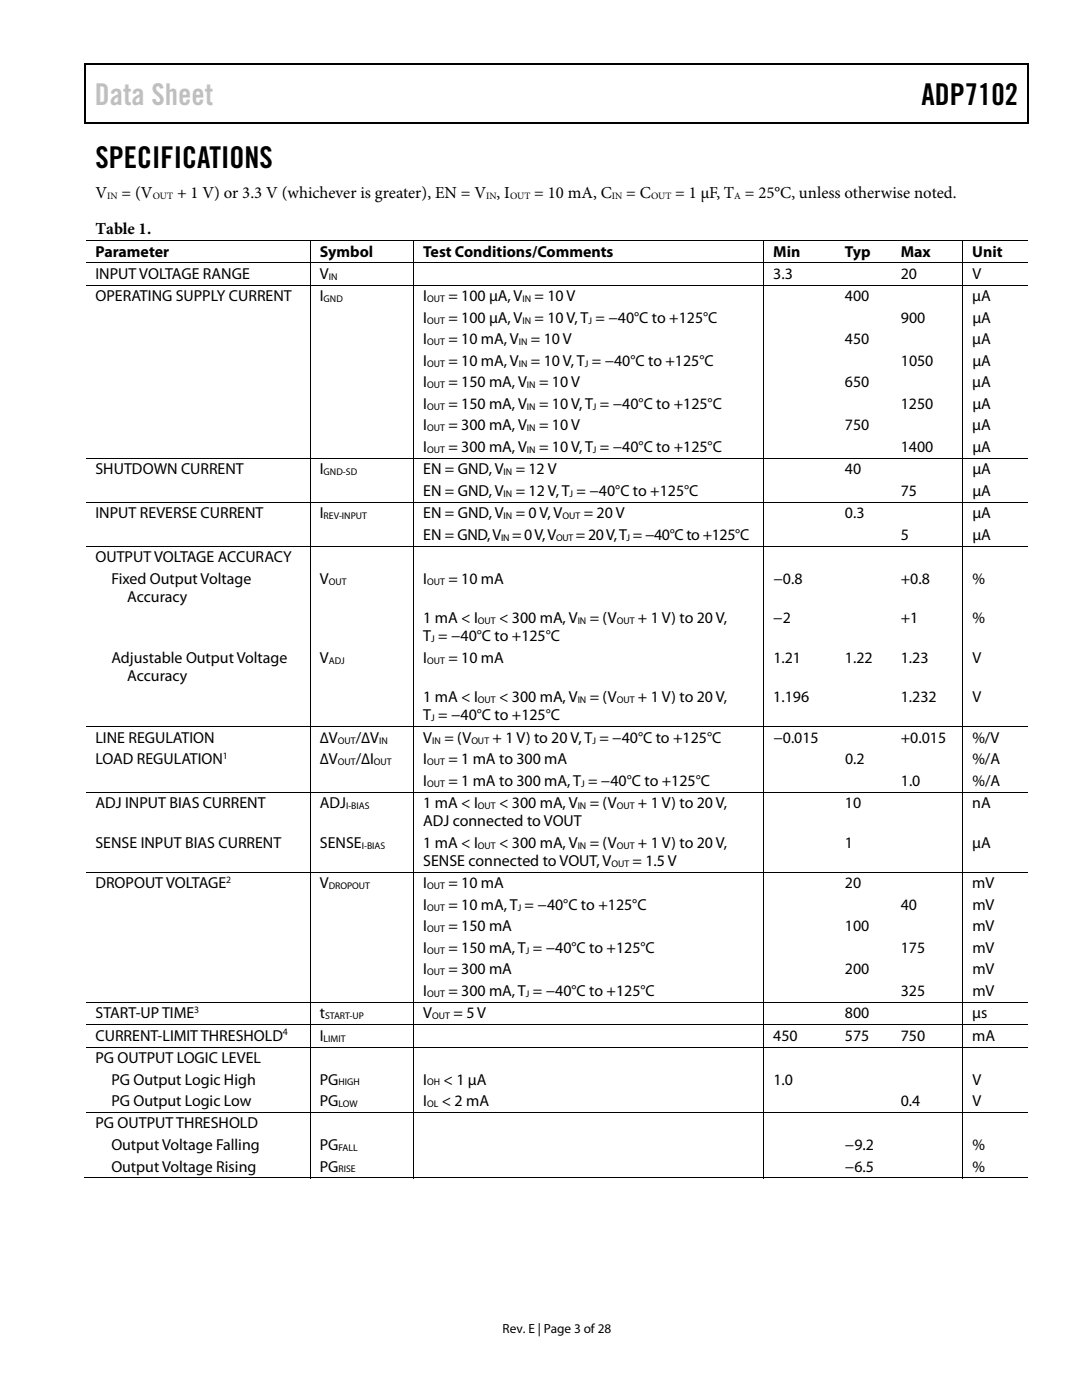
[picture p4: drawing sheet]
<svg xmlns="http://www.w3.org/2000/svg" width="216mm" height="279mm" viewBox="0 0 216 279" stroke-linecap="round" stroke-linejoin="round" font-family="sans-serif">
<defs><g id="words">
<text font-size="6" fill="#c0c0c0" x="18.9" y="21">Data Sheet</text>
<g font-size="6">
<text x="183.9" y="21">ADP7102</text>
<text x="19" y="33.6">SPECIFICATIONS</text>
</g>
<g font-size="3.3">
<text x="19" y="39.5">V</text>
<text x="24.3" y="39.5">= (V</text>
<text x="35.3" y="39.5">+ 1 V) or 3.3 V (whichever is greater), EN = V , I</text>
<text x="106.6" y="39.5">= 10 mA, C</text>
<text x="125" y="39.5">= C</text>
<text x="134.7" y="39.5">= 1 μF, T = 25°C, unless otherwise noted.</text>
<text x="19" y="46.6">Table 1.</text>
</g>
<g font-size="3.2">
<text x="19" y="51.2">Parameter</text>
<text x="63.8" y="51.2">Symbol</text>
<text x="84.4" y="51.2">Test Conditions/Comments</text>
<text x="154.3" y="51.2">Min</text>
<text x="168.6" y="51.2">Typ</text>
<text x="179.7" y="51.2">Max</text>
<text x="194" y="51.2">Unit</text>
<text x="19" y="55.6">INPUT VOLTAGE RANGE</text>
<text x="63.8" y="55.6">V</text>
<text x="154.3" y="55.6">3.3</text>
<text x="179.7" y="55.6">20</text>
<text x="194" y="55.6">V</text>
<text x="19" y="60.1">OPERATING SUPPLY CURRENT</text>
<text x="63.8" y="60.1">I</text>
<text x="84.5" y="60.1">I</text>
<text x="84.5" y="64.4">I</text>
<text x="89.5" y="60.1">= 100 μA, V</text>
<text x="89.5" y="64.4">= 100 μA, V</text>
<text x="106.7" y="60.1">= 10 V</text>
<text x="106.7" y="64.4">= 10 V, T = −40°C to +125°C</text>
<text x="168.6" y="60.1">400</text>
<text x="179.8" y="64.4">900</text>
<text x="194" y="60.1">μA</text>
<text x="194" y="64.4">μA</text>
<text x="84.5" y="68.7">I</text>
<text x="89.5" y="68.7">= 10 mA, V</text>
<text x="105.9" y="68.7">= 10 V</text>
<text x="168.6" y="68.7">450</text>
<text x="194" y="68.7">μA</text>
<text x="84.5" y="73">I</text>
<text x="84.5" y="77.3">I</text>
<text x="89.5" y="73">= 10 mA, V</text>
<text x="89.5" y="77.3">= 150 mA, V</text>
<text x="105.9" y="73">= 10 V, T = −40°C to +125°C</text>
<text x="107.6" y="77.3">= 10 V</text>
<text x="168.6" y="77.3">650</text>
<text x="179.8" y="73">1050</text>
<text x="194" y="77.3">μA</text>
<text x="194" y="73">μA</text>
<text x="84.5" y="81.6">I</text>
<text x="89.5" y="81.6">= 150 mA, V</text>
<text x="107.6" y="81.6">= 10 V, T = −40°C to +125°C</text>
<text x="179.7" y="81.6">1250</text>
<text x="194" y="81.6">μA</text>
<text x="84.5" y="85.9">I</text>
<text x="89.5" y="85.9">= 300 mA, V</text>
<text x="107.6" y="85.9">= 10 V</text>
<text x="168.6" y="85.9">750</text>
<text x="194" y="85.9">μA</text>
<text x="19" y="94.7">SHUTDOWN CURRENT</text>
<text x="63.8" y="94.7">I</text>
<text x="84.5" y="94.7">EN = GND, V</text>
<text x="84.5" y="90.2">I</text>
<text x="89.5" y="90.2">= 300 mA, V</text>
<text x="102.9" y="94.7">= 12 V</text>
<text x="107.6" y="90.2">= 10 V, T = −40°C to +125°C</text>
<text x="168.6" y="94.7">40</text>
<text x="179.7" y="90.2">1400</text>
<text x="194" y="94.7">μA</text>
<text x="194" y="90.2">μA</text>
<text x="84.5" y="99">EN = GND, V</text>
<text x="102.9" y="99">= 12 V, T = −40°C to +125°C</text>
<text x="179.7" y="99">75</text>
<text x="194" y="99">μA</text>
<text x="19" y="103.4">INPUT REVERSE CURRENT</text>
<text x="63.8" y="103.4">I</text>
<text x="84.5" y="103.4">EN = GND, V</text>
<text x="84.5" y="107.7">EN = GND,V = 0 V, V</text>
<text x="102.9" y="103.4">= 0 V, V</text>
<text x="114.9" y="107.7">= 20 V, T = −40°C to +125°C</text>
<text x="116.5" y="103.4">= 20 V</text>
<text x="168.6" y="103.4">0.3</text>
<text x="179.7" y="107.7">5</text>
<text x="194" y="103.4">μA</text>
<text x="194" y="107.7">μA</text>
<text x="19" y="112.2">OUTPUT VOLTAGE ACCURACY</text>
<text x="22.2" y="116.5">Fixed Output Voltage</text>
<text x="63.8" y="116.5">V</text>
<text x="84.5" y="116.5">I</text>
<text x="89.5" y="116.5">= 10 mA</text>
<text x="154.3" y="116.5">−0.8</text>
<text x="179.8" y="116.5">+0.8</text>
<text x="194" y="116.5">%</text>
<text x="25.4" y="120.1">Accuracy</text>
<text x="84.5" y="124.4">1 mA &lt; I</text>
<text x="99.6" y="124.4">&lt; 300 mA, V</text>
<text x="117.7" y="124.4">= (V</text>
<text x="127.3" y="124.4">+ 1 V) to 20 V,</text>
<text x="154.3" y="124.4">−2</text>
<text x="179.7" y="124.4">+1</text>
<text x="194" y="124.4">%</text>
<text x="84.5" y="128">T = −40°C to +125°C</text>
<text x="22.2" y="132.3">Adjustable Output Voltage</text>
<text x="25.4" y="135.9">Accuracy</text>
<text x="63.8" y="132.3">V</text>
<text x="84.5" y="132.3">I</text>
<text x="89.5" y="132.3">= 10 mA</text>
<text x="154.3" y="132.3">1.21</text>
<text x="168.6" y="132.3">1.22</text>
<text x="179.7" y="132.3">1.23</text>
<text x="194" y="132.3">V</text>
<text x="84.5" y="140.2">1 mA &lt; I</text>
<text x="84.5" y="143.8">T = −40°C to +125°C</text>
<text x="99.6" y="140.2">&lt; 300 mA, V</text>
<text x="117.7" y="140.2">= (V</text>
<text x="127.3" y="140.2">+ 1 V) to 20 V,</text>
<text x="154.3" y="140.2">1.196</text>
<text x="179.7" y="140.2">1.232</text>
<text x="194" y="140.2">V</text>
<text x="19" y="148.2">LINE REGULATION</text>
<text x="63.8" y="148.2">∆V</text>
<text x="71" y="148.2">/∆V</text>
<text x="84.5" y="148.2">V</text>
<text x="88.7" y="148.2">= (V</text>
<text x="98.3" y="148.2">+ 1 V) to 20 V, T = −40°C to +125°C</text>
<text x="154.3" y="148.2">−0.015</text>
<text x="179.7" y="148.2">+0.015</text>
<text x="194" y="148.2">%/V</text>
<text x="19" y="152.5">LOAD REGULATION</text>
<text x="63.8" y="152.5">∆V</text>
<text x="71" y="152.5">/∆I</text>
<text x="84.5" y="152.5">I</text>
<text x="89.5" y="152.5">= 1 mA to 300 mA</text>
<text x="168.6" y="152.5">0.2</text>
<text x="194" y="152.5">%/A</text>
<text x="19" y="161.3">ADJ INPUT BIAS CURRENT</text>
<text x="63.8" y="161.3">ADJ</text>
<text x="84.5" y="156.8">I</text>
<text x="84.5" y="161.3">1 mA &lt; I</text>
<text x="89.5" y="156.8">= 1 mA to 300 mA, T = −40°C to +125°C</text>
<text x="99.6" y="161.3">&lt; 300 mA, V</text>
<text x="117.7" y="161.3">= (V</text>
<text x="127.3" y="161.3">+ 1 V) to 20 V,</text>
<text x="168.6" y="161.3">10</text>
<text x="179.8" y="156.8">1.0</text>
<text x="194" y="161.3">nA</text>
<text x="194" y="156.8">%/A</text>
<text x="84.5" y="164.9">ADJ connected to VOUT</text>
<text x="19" y="169.2">SENSE INPUT BIAS CURRENT</text>
<text x="63.8" y="169.2">SENSE</text>
<text x="84.5" y="172.8">SENSE connected to VOUT, V</text>
<text x="84.5" y="169.2">1 mA &lt; I</text>
<text x="99.6" y="169.2">&lt; 300 mA, V</text>
<text x="117.7" y="169.2">= (V</text>
<text x="126.2" y="172.8">= 1.5 V</text>
<text x="127.3" y="169.2">+ 1 V) to 20 V,</text>
<text x="168.6" y="169.2">1</text>
<text x="194" y="169.2">μA</text>
<text x="19" y="177.2">DROPOUT VOLTAGE</text>
<text x="63.8" y="177.2">V</text>
<text x="84.5" y="177.2">I</text>
<text x="89.5" y="177.2">= 10 mA</text>
<text x="168.6" y="177.2">20</text>
<text x="194" y="177.2">mV</text>
<text x="84.5" y="181.5">I</text>
<text x="84.5" y="185.8">I</text>
<text x="89.5" y="181.5">= 10 mA, T = −40°C to +125°C</text>
<text x="89.5" y="185.8">= 150 mA</text>
<text x="168.6" y="185.8">100</text>
<text x="179.7" y="181.5">40</text>
<text x="194" y="185.8">mV</text>
<text x="194" y="181.5">mV</text>
<text x="84.5" y="190.1">I</text>
<text x="89.5" y="190.1">= 150 mA, T = −40°C to +125°C</text>
<text x="179.7" y="190.1">175</text>
<text x="194" y="190.1">mV</text>
<text x="84.5" y="194.4">I</text>
<text x="89.5" y="194.4">= 300 mA</text>
<text x="168.6" y="194.4">200</text>
<text x="194" y="194.4">mV</text>
<text x="19" y="203.2">START-UP TIME</text>
<text x="63.8" y="203.2">t</text>
<text x="84.5" y="203.2">V</text>
<text x="84.5" y="198.7">I</text>
<text x="89.5" y="198.7">= 300 mA, T = −40°C to +125°C</text>
<text x="90.5" y="203.2">= 5 V</text>
<text x="168.6" y="203.2">800</text>
<text x="179.7" y="198.7">325</text>
<text x="194" y="203.2">μs</text>
<text x="194" y="198.7">mV</text>
<text x="19" y="207.7">CURRENT-LIMIT THRESHOLD</text>
<text x="63.8" y="207.7">I</text>
<text x="154.3" y="207.7">450</text>
<text x="168.6" y="207.7">575</text>
<text x="179.7" y="207.7">750</text>
<text x="194" y="207.7">mA</text>
<text x="19" y="212.2">PG OUTPUT LOGIC LEVEL</text>
<text x="22.2" y="216.5">PG Output Logic High</text>
<text x="22.2" y="220.7">PG Output Logic Low</text>
<text x="63.8" y="220.7">PG</text>
<text x="63.8" y="216.5">PG</text>
<text x="84.5" y="220.7">I</text>
<text x="84.5" y="216.5">I</text>
<text x="88.1" y="220.7">&lt; 2 mA</text>
<text x="88.5" y="216.5">&lt; 1 μA</text>
<text x="154.3" y="216.5">1.0</text>
<text x="179.7" y="220.7">0.4</text>
<text x="194" y="220.7">V</text>
<text x="194" y="216.5">V</text>
<text x="19" y="225.2">PG OUTPUT THRESHOLD</text>
<text x="22.2" y="229.5">Output Voltage Falling</text>
<text x="22.2" y="233.8">Output Voltage Rising</text>
<text x="63.8" y="229.5">PG</text>
<text x="63.8" y="233.8">PG</text>
<text x="168.6" y="229.5">−9.2</text>
<text x="168.6" y="233.8">−6.5</text>
<text x="194" y="229.5">%</text>
<text x="194" y="233.8">%</text>
</g>
<text font-size="2.6" x="100.3" y="266">Rev. E | Page 3 of 28</text>
<g font-size="1.9">
<text x="21.4" y="39.7">IN</text>
<text x="30.5" y="39.7">OUT</text>
<text x="97" y="39.7">IN</text>
<text x="101.8" y="39.7">OUT</text>
<text x="122.1" y="39.7">IN</text>
<text x="129.9" y="39.7">OUT</text>
<text x="146.5" y="39.7">A</text>
<text x="65.6" y="55.8">IN</text>
<text x="64.6" y="60.3">GND</text>
<text x="85.2" y="60.3">OUT</text>
<text x="85.2" y="64.6">OUT</text>
<text x="104.3" y="60.3">IN</text>
<text x="104.3" y="64.6">IN</text>
<text x="117.4" y="64.6">J</text>
<text x="85.2" y="68.9">OUT</text>
<text x="103.5" y="68.9">IN</text>
<text x="85.2" y="73.2">OUT</text>
<text x="85.2" y="77.5">OUT</text>
<text x="103.5" y="73.2">IN</text>
<text x="105.2" y="77.5">IN</text>
<text x="116.7" y="73.2">J</text>
<text x="85.2" y="81.8">OUT</text>
<text x="105.2" y="81.8">IN</text>
<text x="118.3" y="81.8">J</text>
<text x="85.2" y="86.1">OUT</text>
<text x="105.2" y="86.1">IN</text>
<text x="64.6" y="94.8">GND-SD</text>
<text x="85.2" y="90.4">OUT</text>
<text x="100.5" y="94.8">IN</text>
<text x="105.2" y="90.4">IN</text>
<text x="118.3" y="90.4">J</text>
<text x="100.5" y="99.1">IN</text>
<text x="113.7" y="99.1">J</text>
<text x="64.6" y="103.6">REV-INPUT</text>
<text x="100" y="107.9">IN</text>
<text x="100.5" y="103.6">IN</text>
<text x="111" y="107.9">OUT</text>
<text x="112.2" y="103.6">OUT</text>
<text x="125" y="107.9">J</text>
<text x="65.6" y="116.7">OUT</text>
<text x="85.2" y="116.7">OUT</text>
<text x="95.4" y="124.6">OUT</text>
<text x="115.3" y="124.6">IN</text>
<text x="123.1" y="124.6">OUT</text>
<text x="86" y="128.2">J</text>
<text x="65.6" y="132.5">ADJ</text>
<text x="85.2" y="132.5">OUT</text>
<text x="86" y="144">J</text>
<text x="95.4" y="140.4">OUT</text>
<text x="115.3" y="140.4">IN</text>
<text x="123.1" y="140.4">OUT</text>
<text x="67.4" y="148.4">OUT</text>
<text x="75.6" y="148.4">IN</text>
<text x="86.2" y="148.4">IN</text>
<text x="94.1" y="148.4">OUT</text>
<text x="118.2" y="148.4">J</text>
<text x="44.5" y="151.5">1</text>
<text x="67.4" y="152.7">OUT</text>
<text x="74.6" y="152.7">OUT</text>
<text x="85.2" y="152.7">OUT</text>
<text x="69" y="161.5">I-BIAS</text>
<text x="85.2" y="157">OUT</text>
<text x="95.4" y="161.5">OUT</text>
<text x="115.3" y="161.5">IN</text>
<text x="116" y="157">J</text>
<text x="123.1" y="161.5">OUT</text>
<text x="72.2" y="169.4">I-BIAS</text>
<text x="95.4" y="169.4">OUT</text>
<text x="115.3" y="169.4">IN</text>
<text x="122" y="173">OUT</text>
<text x="123.1" y="169.4">OUT</text>
<text x="45.1" y="176.2">2</text>
<text x="65.6" y="177.4">DROPOUT</text>
<text x="85.2" y="177.4">OUT</text>
<text x="85.2" y="181.7">OUT</text>
<text x="103.3" y="181.7">J</text>
<text x="85.2" y="186">OUT</text>
<text x="85.2" y="190.3">OUT</text>
<text x="104.9" y="190.3">J</text>
<text x="85.2" y="194.6">OUT</text>
<text x="38.8" y="202.1">3</text>
<text x="64.9" y="203.4">START-UP</text>
<text x="85.2" y="198.9">OUT</text>
<text x="86.2" y="203.4">OUT</text>
<text x="104.9" y="198.9">J</text>
<text x="56.5" y="206.6">4</text>
<text x="64.6" y="207.9">LIMIT</text>
<text x="67.6" y="216.6">HIGH</text>
<text x="67.6" y="220.9">LOW</text>
<text x="85.2" y="216.6">OH</text>
<text x="85.2" y="220.9">OL</text>
<text x="67.6" y="229.7">FALL</text>
<text x="67.6" y="234">RISE</text>
</g>
</g></defs>
<path d="M16.9 12.7h.2v1h-.2zM205.1 12.7h.2v1h-.2zM205.1 12.7h.2v.3h-.2zM82.3 24.4h.2v.3h-.2zM205.1 24.4h.2v.3h-.2z" fill="#000"/>
<path d="M16.9 12.8h188.2M17 13.7v11M205.2 13.7v11M205.1 24.5h-188.2" fill="none" stroke="#000" stroke-width=".25"/>
<g fill="none" stroke="#000" stroke-width=".2">
<path d="M17.1 47.9h188M17.1 52.5h188M17.1 56.9h188M61.9 48v4.4M61.9 52.5v4.3M61.9 57v34.4M82.5 48v4.4M82.5 52.5v4.3M82.5 57v34.4M152.4 48v4.4M152.4 52.5v4.3M152.4 57v34.4"/>
<path d="M192.1 48v4.4M192.1 52.5v4.3M192.1 57v34.4M17.1 91.5h188M61.9 91.5v8.7M82.5 91.5v8.7M152.4 91.5v8.7M192.1 91.5v8.7M17.1 100.2h188M17.1 109h188M61.9 100.3v8.6M61.9 109.1v35.8"/>
<path d="M82.5 100.3v8.6M82.5 109.1v35.8M152.4 100.3v8.6M152.4 109.1v35.8M192.1 100.3v8.6M192.1 109.1v35.8M17.1 145h188M17.1 158.1h188M61.9 145.1v12.9M61.9 158.2v15.8M82.5 145.1v12.9M82.5 158.2v15.8"/>
<path d="M152.4 145.1v12.9M152.4 158.2v15.8M192.1 145.1v12.9M192.1 158.2v15.8M17.1 174.1h188M61.9 174.1v25.8M82.5 174.1v25.8M152.4 174.1v25.8M192.1 174.1v25.8M17.1 200h188M17.1 204.5h188M17.1 209h188"/>
<path d="M61.9 200.1v4.3M61.9 204.6v4.3M61.9 209v12.9M82.5 200.1v4.3M82.5 204.6v4.3M82.5 209v12.9M152.4 200.1v4.3M152.4 204.6v4.3M152.4 209v12.9M192.1 200.1v4.3M192.1 204.6v4.3M192.1 209v12.9"/>
<path d="M16.9 235.1h44.9M17.1 222h188M61.9 222.1v13.1M62 235.1h20.5M82.5 222.1v13.1M82.6 235.1h69.7M152.4 222.1v13.1M152.5 235.1h39.5M192.1 222.1v13.1M192.2 235.1h12.9"/>
</g>
<use href="#words"/>
</svg>
